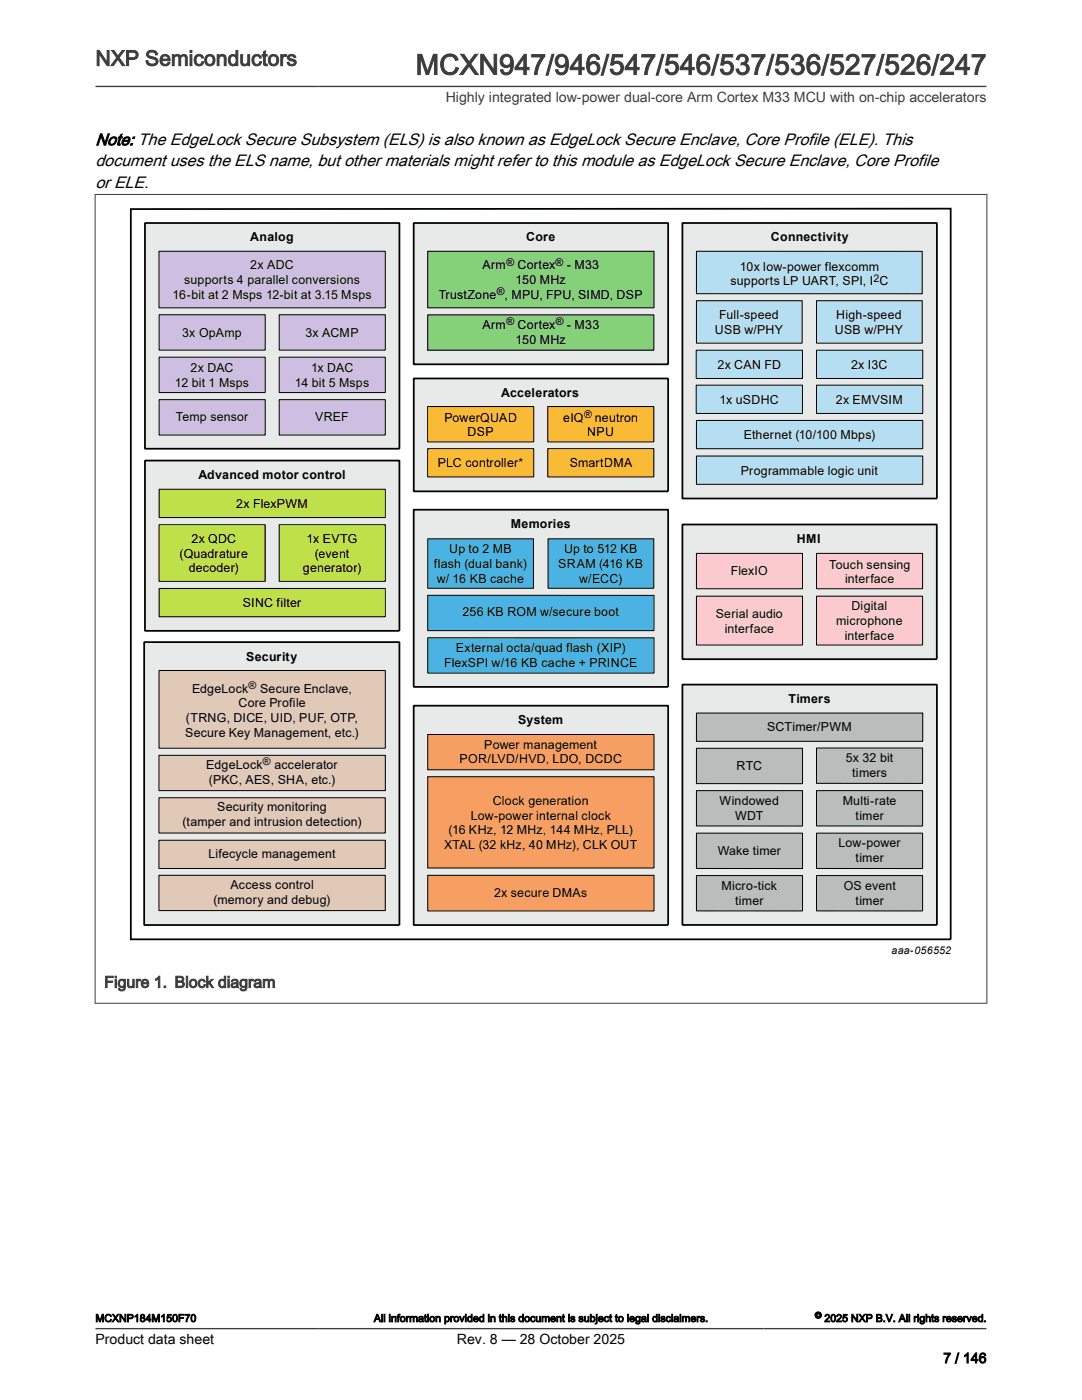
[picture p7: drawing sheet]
<svg xmlns="http://www.w3.org/2000/svg" width="216mm" height="279mm" viewBox="0 0 216 279" stroke-linecap="round" stroke-linejoin="round" font-family="sans-serif">
<defs><g id="words">
<text font-size="5.6" fill="#3c3c3c" x="82.9" y="14.9">MCXN947/946/547/546/537/536/527/526/247</text>
<text font-size="4.2" fill="#3c3c3c" x="19" y="13.1">NXP Semiconductors</text>
<g font-size="3.3">
<text x="19" y="29">Note: The EdgeLock Secure Subsystem (ELS) is also known as EdgeLock Secure Enclave, Core Profile (ELE). This</text>
<text x="19.1" y="33.2">document uses the ELS name, but other materials might refer to this module as EdgeLock Secure Enclave, Core Profile</text>
<text x="19.1" y="37.4">or ELE.</text>
</g>
<text font-size="3.2" fill="#3c3c3c" x="20.8" y="197.1">Figure 1. Block diagram</text>
<text font-size="2.8" fill="#3c3c3c" x="88.9" y="20.4">Highly integrated low-power dual-core Arm Cortex M33 MCU with on-chip accelerators</text>
<g font-size="2.8">
<text x="19" y="268.1">Product data sheet</text>
<text x="91.2" y="268.1">Rev. 8 — 28 October 2025</text>
<text x="188.2" y="272">7 / 146</text>
</g>
<g font-size="2.5">
<text x="49.9" y="48.2">Analog</text>
<text x="49.9" y="53.7">2x ADC</text>
<text x="96.3" y="53.7">Arm</text>
<text x="103.3" y="53.7">Cortex</text>
<text x="105" y="48.2">Core</text>
<text x="113.1" y="53.7">- M33</text>
<text x="153.8" y="48.2">Connectivity</text>
<text x="34.4" y="59.7">16-bit at 2 Msps 12-bit at 3.15 Msps</text>
<text x="36.7" y="56.7">supports 4 parallel conversions</text>
<text x="87.6" y="59.7">TrustZone , MPU, FPU, SIMD, DSP</text>
<text x="102.9" y="56.7">150 MHz</text>
<text x="145.8" y="56.9">supports LP UART, SPI, I C</text>
<text x="147.6" y="54">10x low-power flexcomm</text>
<text x="96.3" y="65.7">Arm</text>
<text x="103.3" y="65.7">Cortex</text>
<text x="113.1" y="65.7">- M33</text>
<text x="143.5" y="63.7">Full-speed</text>
<text x="166.8" y="63.7">High-speed</text>
<text x="36.3" y="67.3">3x OpAmp</text>
<text x="61" y="67.3">3x ACMP</text>
<text x="102.9" y="68.6">150 MHz</text>
<text x="142.6" y="66.7">USB w/PHY</text>
<text x="166.6" y="66.7">USB w/PHY</text>
<text x="34.9" y="77.2">12 bit 1 Msps</text>
<text x="38" y="74.3">2x DAC</text>
<text x="58.8" y="77.2">14 bit 5 Msps</text>
<text x="62.1" y="74.3">1x DAC</text>
<text x="143.1" y="73.6">2x CAN FD</text>
<text x="169.8" y="73.6">2x I3C</text>
<text x="35.1" y="84">Temp sensor</text>
<text x="62.9" y="84">VREF</text>
<text x="100" y="79.3">Accelerators</text>
<text x="143.6" y="80.5">1x uSDHC</text>
<text x="166.8" y="80.5">2x EMVSIM</text>
<text x="88.7" y="84.2">PowerQUAD</text>
<text x="93.3" y="87.1">DSP</text>
<text x="112.4" y="84.2">eIQ</text>
<text x="117.2" y="87.1">NPU</text>
<text x="118.7" y="84.2">neutron</text>
<text x="148.4" y="87.6">Ethernet (10/100 Mbps)</text>
<text x="39.6" y="95.7">Advanced motor control</text>
<text x="87.3" y="93.2">PLC controller*</text>
<text x="113.7" y="93.2">SmartDMA</text>
<text x="147.8" y="94.7">Programmable logic unit</text>
<text x="47.1" y="101.3">2x FlexPWM</text>
<text x="101.9" y="105.4">Memories</text>
<text x="35.8" y="111.3">(Quadrature</text>
<text x="38.2" y="108.3">2x QDC</text>
<text x="61.2" y="108.3">1x EVTG</text>
<text x="62.8" y="111.3">(event</text>
<text x="86.6" y="113.4">flash (dual bank)</text>
<text x="89.6" y="110.5">Up to 2 MB</text>
<text x="111.4" y="113.3">SRAM (416 KB</text>
<text x="112.5" y="110.4">Up to 512 KB</text>
<text x="159" y="108.4">HMI</text>
<text x="165.4" y="113.5">Touch sensing</text>
<text x="37.7" y="114.2">decoder)</text>
<text x="60.4" y="114.2">generator)</text>
<text x="87.1" y="116.4">w/ 16 KB cache</text>
<text x="115.6" y="116.3">w/ECC)</text>
<text x="145.8" y="114.8">FlexIO</text>
<text x="168.6" y="116.4">interface</text>
<text x="48.5" y="121.1">SINC filter</text>
<text x="92.3" y="122.9">256 KB ROM w/secure boot</text>
<text x="142.8" y="123.3">Serial audio</text>
<text x="166.8" y="124.7">microphone</text>
<text x="169.9" y="121.8">Digital</text>
<text x="49.1" y="131.9">Security</text>
<text x="91" y="130.1">External octa/quad flash (XIP)</text>
<text x="144.6" y="126.3">interface</text>
<text x="168.5" y="127.7">interface</text>
<text x="88.6" y="133.1">FlexSPI w/16 KB cache + PRINCE</text>
<text x="38.3" y="138.2">EdgeLock</text>
<text x="47.6" y="141.2">Core Profile</text>
<text x="51.9" y="138.2">Secure Enclave,</text>
<text x="157.3" y="140.3">Timers</text>
<text x="37" y="147.1">Secure Key Management, etc.)</text>
<text x="37.1" y="144.2">(TRNG, DICE, UID, PUF, OTP,</text>
<text x="96.6" y="149.4">Power management</text>
<text x="103.4" y="144.6">System</text>
<text x="153.1" y="146">SCTimer/PWM</text>
<text x="41.2" y="153.5">EdgeLock</text>
<text x="54.8" y="153.5">accelerator</text>
<text x="91.7" y="152.3">POR/LVD/HVD, LDO, DCDC</text>
<text x="147" y="153.8">RTC</text>
<text x="168.8" y="152.1">5x 32 bit</text>
<text x="170.1" y="155.1">timers</text>
<text x="41.7" y="156.4">(PKC, AES, SHA, etc.)</text>
<text x="43.3" y="161.9">Security monitoring</text>
<text x="98.3" y="160.6">Clock generation</text>
<text x="143.6" y="160.6">Windowed</text>
<text x="168.2" y="160.6">Multi-rate</text>
<text x="36.4" y="164.8">(tamper and intrusion detection)</text>
<text x="89.5" y="166.5">(16 KHz, 12 MHz, 144 MHz, PLL)</text>
<text x="93.9" y="163.6">Low-power internal clock</text>
<text x="146.7" y="163.6">WDT</text>
<text x="170.7" y="163.6">timer</text>
<text x="41.6" y="171.2">Lifecycle management</text>
<text x="88.6" y="169.5">XTAL (32 kHz, 40 MHz), CLK OUT</text>
<text x="143.2" y="170.7">Wake timer</text>
<text x="167.3" y="169.1">Low-power</text>
<text x="170.7" y="172.1">timer</text>
<text x="46" y="177.4">Access control</text>
<text x="98.6" y="179.1">2x secure DMAs</text>
<text x="144" y="177.6">Micro-tick</text>
<text x="168.4" y="177.6">OS event</text>
<text x="42.6" y="180.4">(memory and debug)</text>
<text x="146.7" y="180.6">timer</text>
<text x="170.7" y="180.6">timer</text>
</g>
<g font-size="2.1">
<text x="101" y="53">®</text>
<text x="110.8" y="53">®</text>
<text x="99.1" y="58.9">®</text>
<text x="174.3" y="56.2">2</text>
<text x="101" y="64.9">®</text>
<text x="110.9" y="64.9">®</text>
<text x="116.5" y="83.4">®</text>
<text x="49.6" y="137.5">®</text>
<text x="52.5" y="152.7">®</text>
<text x="177.9" y="190.4">aaa-056552</text>
<text x="19" y="263.8">MCXNP184M150F70</text>
<text x="74.6" y="263.8">All information provided in this document is subject to legal disclaimers.</text>
<text x="164.5" y="263.8">2025 NXP B.V. All rights reserved.</text>
</g>
<text font-size="1.8" x="162.6" y="263.1">©</text>
</g></defs>
<path d="M28.9 91.9h50.8v34h-50.8z" fill="#e8e9e9"/>
<path d="M28.9 91.9h50.8v34h-50.8z" fill="none" stroke="#000" stroke-width=".35"/>
<path d="M82.5 44.5h50.8v28.2h-50.8z" fill="#e8e9e9"/>
<path d="M82.5 44.5h50.8v28.2h-50.8z" fill="none" stroke="#000" stroke-width=".35"/>
<path d="M82.5 101.7h50.8v35.4h-50.8z" fill="#e8e9e9"/>
<path d="M82.5 101.7h50.8v35.4h-50.8z" fill="none" stroke="#000" stroke-width=".35"/>
<path d="M28.8 128.1h50.9v56.5h-50.9z" fill="#e8e9e9"/>
<path d="M28.8 128.1h50.9v56.5h-50.9z" fill="none" stroke="#000" stroke-width=".35"/>
<path d="M82.5 140.8h50.8v43.8h-50.8z" fill="#e8e9e9"/>
<path d="M82.5 140.8h50.8v43.8h-50.8z" fill="none" stroke="#000" stroke-width=".35"/>
<path d="M136.2 44.5h50.8v55h-50.8z" fill="#e8e9e9"/>
<path d="M136.2 44.5h50.8v55h-50.8z" fill="none" stroke="#000" stroke-width=".35"/>
<path d="M136.2 104.7h50.7v26.9h-50.7z" fill="#e8e9e9"/>
<path d="M136.2 104.7h50.7v26.9h-50.7z" fill="none" stroke="#000" stroke-width=".35"/>
<path d="M136.2 136.6h50.8v48h-50.8z" fill="#e8e9e9"/>
<path d="M136.2 136.6h50.8v48h-50.8z" fill="none" stroke="#000" stroke-width=".35"/>
<path d="M85.3 50.1h45.2v11.3h-45.2z" fill="#85d179"/>
<path d="M85.3 50.1h45.2v11.3h-45.2z" fill="none" stroke="#000" stroke-width=".2"/>
<path d="M28.9 44.5h50.8v45.1h-50.8z" fill="#e8e9e9"/>
<path d="M28.9 44.5h50.8v45.1h-50.8z" fill="none" stroke="#000" stroke-width=".35"/>
<path d="M31.7 50.1h45.2v11.3h-45.2z" fill="#cebee1"/>
<path d="M31.7 50.1h45.2v11.3h-45.2z" fill="none" stroke="#000" stroke-width=".2"/>
<path d="M31.7 104.7h21.2v11.3h-21.2z" fill="#bee149"/>
<path d="M31.7 104.7h21.2v11.3h-21.2z" fill="none" stroke="#000" stroke-width=".2"/>
<path d="M55.7 104.7h21.2v11.3h-21.2z" fill="#bee149"/>
<path d="M55.7 104.7h21.2v11.3h-21.2z" fill="none" stroke="#000" stroke-width=".2"/>
<path d="M31.7 159.2h45.2v7h-45.2z" fill="#e1c9b8"/>
<path d="M31.7 159.2h45.2v7h-45.2z" fill="none" stroke="#000" stroke-width=".2"/>
<path d="M31.7 150.7h45.2v7.1h-45.2z" fill="#e1c9b8"/>
<path d="M31.7 150.7h45.2v7.1h-45.2z" fill="none" stroke="#000" stroke-width=".2"/>
<path d="M31.7 174.7h45.2v7h-45.2z" fill="#e1c9b8"/>
<path d="M31.7 174.7h45.2v7h-45.2z" fill="none" stroke="#000" stroke-width=".2"/>
<path d="M31.7 167.7h45.2v5.6h-45.2z" fill="#e1c9b8"/>
<path d="M31.7 167.7h45.2v5.6h-45.2z" fill="none" stroke="#000" stroke-width=".2"/>
<path d="M85.3 118.8h45.2v7.1h-45.2z" fill="#4bb3e3"/>
<path d="M85.3 118.8h45.2v7.1h-45.2z" fill="none" stroke="#000" stroke-width=".2"/>
<path d="M85.3 127.3h45.2v7h-45.2z" fill="#4bb3e3"/>
<path d="M85.3 127.3h45.2v7h-45.2z" fill="none" stroke="#000" stroke-width=".2"/>
<path d="M85.3 146.6h45.2v7h-45.2z" fill="#f79f63"/>
<path d="M85.3 146.6h45.2v7h-45.2z" fill="none" stroke="#000" stroke-width=".2"/>
<path d="M85.3 174.7h45.2v7.1h-45.2z" fill="#f79f63"/>
<path d="M85.3 174.7h45.2v7.1h-45.2z" fill="none" stroke="#000" stroke-width=".2"/>
<path d="M85.3 155h45.2v18.2h-45.2z" fill="#f79f63"/>
<path d="M85.3 155h45.2v18.2h-45.2z" fill="none" stroke="#000" stroke-width=".2"/>
<path d="M31.7 133.8h45.2v15.5h-45.2z" fill="#e1c9b8"/>
<path d="M31.7 133.8h45.2v15.5h-45.2z" fill="none" stroke="#000" stroke-width=".2"/>
<path d="M85.3 107.5h21.1v9.9h-21.1z" fill="#4bb3e3"/>
<path d="M85.3 107.5h21.1v9.9h-21.1z" fill="none" stroke="#000" stroke-width=".2"/>
<path d="M109.4 107.5h21.1v9.9h-21.1z" fill="#4bb3e3"/>
<path d="M109.4 107.5h21.1v9.9h-21.1z" fill="none" stroke="#000" stroke-width=".2"/>
<path d="M139 119h21.1v9.7h-21.1z" fill="#facacf"/>
<path d="M139 119h21.1v9.7h-21.1z" fill="none" stroke="#000" stroke-width=".2"/>
<path d="M162.9 119h21.2v9.7h-21.2z" fill="#facacf"/>
<path d="M162.9 119h21.2v9.7h-21.2z" fill="none" stroke="#000" stroke-width=".2"/>
<path d="M162.9 110.4h21.2v7.1h-21.2z" fill="#facacf"/>
<path d="M162.9 110.4h21.2v7.1h-21.2z" fill="none" stroke="#000" stroke-width=".2"/>
<path d="M139 110.4h21.1v7.1h-21.1z" fill="#facacf"/>
<path d="M139 110.4h21.1v7.1h-21.1z" fill="none" stroke="#000" stroke-width=".2"/>
<path d="M26.1 41.7l163.6-.1v145.9h-163.6z" fill="none" stroke="#000" stroke-width=".35"/>
<path d="M139 50.1l45 .1v8.4h-45z" fill="#b6def2"/>
<path d="M139 50.1l45 .1v8.4h-45z" fill="none" stroke="#000" stroke-width=".2"/>
<path d="M139 60h21.1v8.5h-21.1z" fill="#b6def2"/>
<path d="M139 60h21.1v8.5h-21.1z" fill="none" stroke="#000" stroke-width=".2"/>
<path d="M162.9 60h21.1v8.5h-21.1z" fill="#b6def2"/>
<path d="M162.9 60h21.1v8.5h-21.1z" fill="none" stroke="#000" stroke-width=".2"/>
<path d="M139 142.3h45.1v5.6h-45.1z" fill="#bbbcbc"/>
<path d="M139 142.3h45.1v5.6h-45.1z" fill="none" stroke="#000" stroke-width=".2"/>
<path d="M139 91h45.1v5.7h-45.1z" fill="#b6def2"/>
<path d="M139 91h45.1v5.7h-45.1z" fill="none" stroke="#000" stroke-width=".2"/>
<path d="M139 83.9h45.1v5.7h-45.1z" fill="#b6def2"/>
<path d="M139 83.9h45.1v5.7h-45.1z" fill="none" stroke="#000" stroke-width=".2"/>
<path d="M162.9 76.9h21.2v5.6h-21.2z" fill="#b6def2"/>
<path d="M162.9 76.9h21.2v5.6h-21.2z" fill="none" stroke="#000" stroke-width=".2"/>
<path d="M138.9 76.9h21.2v5.6h-21.2z" fill="#b6def2"/>
<path d="M138.9 76.9h21.2v5.6h-21.2z" fill="none" stroke="#000" stroke-width=".2"/>
<path d="M162.9 69.9h21.2v5.6h-21.2z" fill="#b6def2"/>
<path d="M162.9 69.9h21.2v5.6h-21.2z" fill="none" stroke="#000" stroke-width=".2"/>
<path d="M138.9 69.9h21.2v5.6h-21.2z" fill="#b6def2"/>
<path d="M138.9 69.9h21.2v5.6h-21.2z" fill="none" stroke="#000" stroke-width=".2"/>
<path d="M139 166.3h21.1v7h-21.1z" fill="#bbbcbc"/>
<path d="M139 166.3h21.1v7h-21.1z" fill="none" stroke="#000" stroke-width=".2"/>
<path d="M139 174.7h21.1v7.1h-21.1z" fill="#bbbcbc"/>
<path d="M139 174.7h21.1v7.1h-21.1z" fill="none" stroke="#000" stroke-width=".2"/>
<path d="M162.9 166.3h21.2v7h-21.2z" fill="#bbbcbc"/>
<path d="M162.9 166.3h21.2v7h-21.2z" fill="none" stroke="#000" stroke-width=".2"/>
<path d="M139 157.8h21.1v7.1l-21.1-.1z" fill="#bbbcbc"/>
<path d="M139 157.8h21.1v7.1l-21.1-.1z" fill="none" stroke="#000" stroke-width=".2"/>
<path d="M139 149.3h21.1v7.1h-21.1z" fill="#bbbcbc"/>
<path d="M139 149.3h21.1v7.1h-21.1z" fill="none" stroke="#000" stroke-width=".2"/>
<path d="M162.9 157.8h21.2v7.1l-21.2-.1z" fill="#bbbcbc"/>
<path d="M162.9 157.8h21.2v7.1l-21.2-.1z" fill="none" stroke="#000" stroke-width=".2"/>
<path d="M162.9 149.3h21.2v7h-21.2z" fill="#bbbcbc"/>
<path d="M162.9 149.3h21.2v7h-21.2z" fill="none" stroke="#000" stroke-width=".2"/>
<path d="M162.9 174.7h21.2v7.1h-21.2z" fill="#bbbcbc"/>
<path d="M162.9 174.7h21.2v7.1h-21.2z" fill="none" stroke="#000" stroke-width=".2"/>
<path d="M82.6 75.5h50.7v22.6h-50.7z" fill="#e8e9e9"/>
<path d="M82.6 75.5h50.7v22.6h-50.7z" fill="none" stroke="#000" stroke-width=".35"/>
<path d="M109.3 89.5h21.2v5.7h-21.2z" fill="#f9bb35"/>
<path d="M109.3 89.5h21.2v5.7h-21.2z" fill="none" stroke="#000" stroke-width=".2"/>
<path d="M109.3 81.1h21.2v7.1h-21.2z" fill="#f9bb35"/>
<path d="M109.3 81.1h21.2v7.1h-21.2z" fill="none" stroke="#000" stroke-width=".2"/>
<path d="M85.3 81.1h21.2v7.1h-21.2z" fill="#f9bb35"/>
<path d="M85.3 81.1h21.2v7.1h-21.2z" fill="none" stroke="#000" stroke-width=".2"/>
<path d="M85.3 89.5h21.2v5.7h-21.2z" fill="#f9bb35"/>
<path d="M85.3 89.5h21.2v5.7h-21.2z" fill="none" stroke="#000" stroke-width=".2"/>
<path d="M55.7 62.8h21.2v7.1h-21.2z" fill="#cebee1"/>
<path d="M55.7 62.8h21.2v7.1h-21.2z" fill="none" stroke="#000" stroke-width=".2"/>
<path d="M31.8 62.8h21.1v7.1h-21.1z" fill="#cebee1"/>
<path d="M31.8 62.8h21.1v7.1h-21.1z" fill="none" stroke="#000" stroke-width=".2"/>
<path d="M85.3 62.8h45.2v7.1h-45.2z" fill="#85d179"/>
<path d="M85.3 62.8h45.2v7.1h-45.2z" fill="none" stroke="#000" stroke-width=".2"/>
<path d="M31.8 97.6h45.1v5.7h-45.1z" fill="#bee149"/>
<path d="M31.8 97.6h45.1v5.7h-45.1z" fill="none" stroke="#000" stroke-width=".2"/>
<path d="M31.8 117.4h45.1v5.7h-45.1z" fill="#bee149"/>
<path d="M31.8 117.4h45.1v5.7h-45.1z" fill="none" stroke="#000" stroke-width=".2"/>
<path d="M55.7 71.3h21.2v7h-21.2z" fill="#cebee1"/>
<path d="M55.7 71.3h21.2v7h-21.2z" fill="none" stroke="#000" stroke-width=".2"/>
<path d="M31.8 71.3h21.1v7h-21.1z" fill="#cebee1"/>
<path d="M31.8 71.3h21.1v7h-21.1z" fill="none" stroke="#000" stroke-width=".2"/>
<path d="M55.7 79.8h21.2v7h-21.2z" fill="#cebee1"/>
<path d="M55.7 79.8h21.2v7h-21.2z" fill="none" stroke="#000" stroke-width=".2"/>
<path d="M31.8 79.8h21.1v7h-21.1z" fill="#cebee1"/>
<path d="M31.8 79.8h21.1v7h-21.1z" fill="none" stroke="#000" stroke-width=".2"/>
<path d="M18.9 38.8h178.1M19 38.7v161.6M196.9 38.7v161.6M18.9 200.2h178.1" fill="none" stroke="#3c3c3c" stroke-width=".2"/>
<path d="M19 17.3h177.8M19 265.2h177.8" fill="none" stroke="#3c3c3c" stroke-width=".26"/>
<path d="M18.7 269.3h14v4h-14z" fill="#fff"/>
<use href="#words"/>
</svg>
